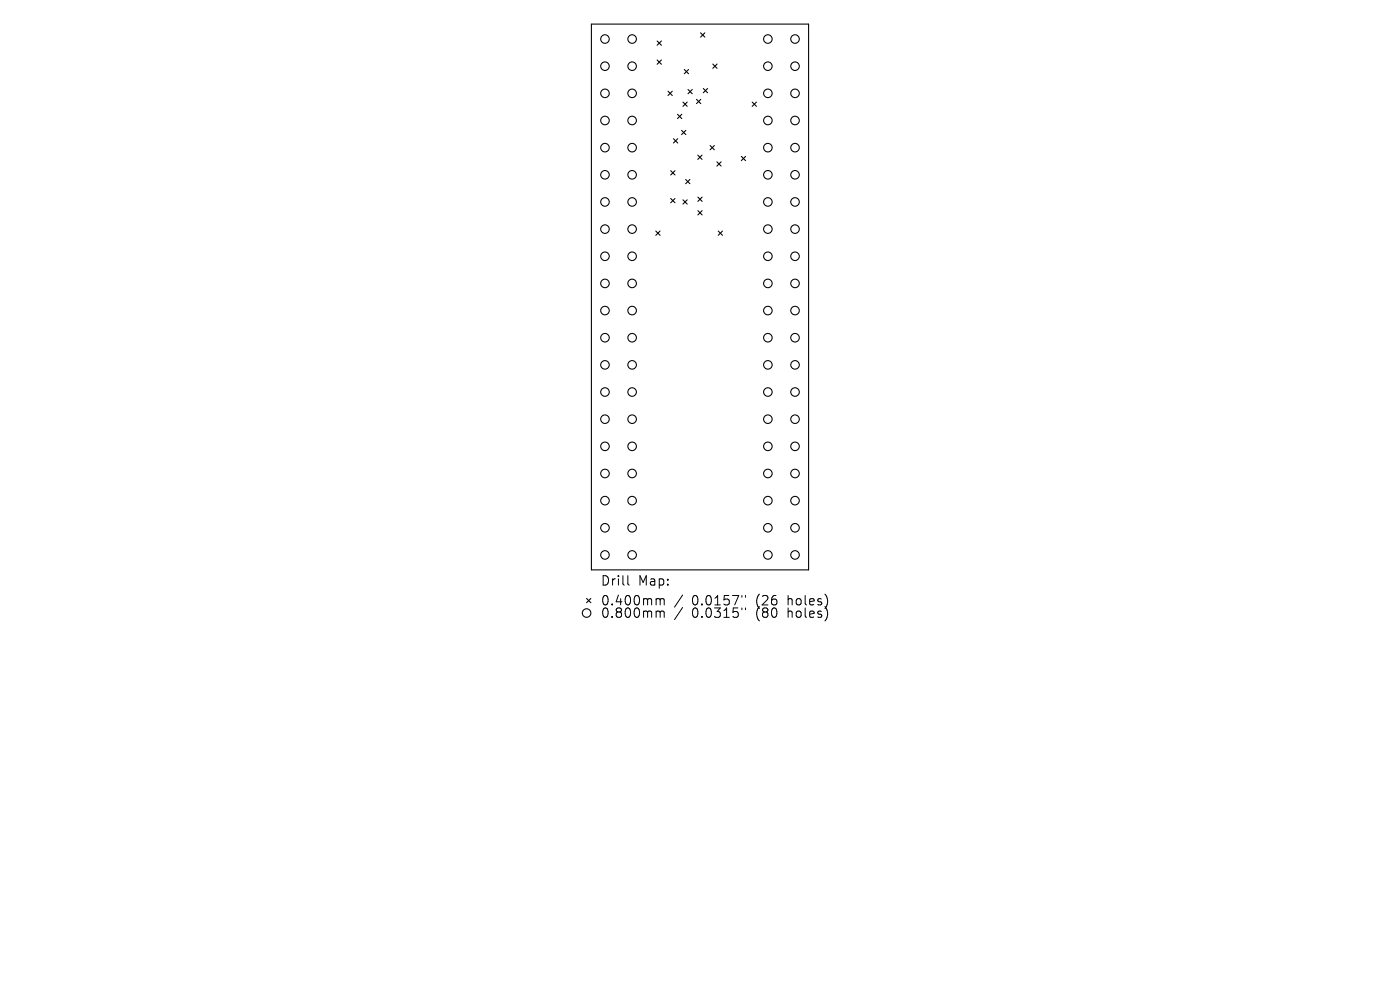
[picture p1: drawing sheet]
<svg xmlns="http://www.w3.org/2000/svg" width="297mm" height="210mm" viewBox="0 0 297 210" stroke-linecap="round" stroke-linejoin="round" font-family="sans-serif">
<defs><g id="words">
<g font-size="2.8">
<text x="127.3" y="124.5">Drill</text>
<text x="135.4" y="124.5">Map:</text>
<text x="127.3" y="128.7">0.400mm</text>
<text x="127.3" y="131.3">0.800mm</text>
<text x="146.8" y="128.7">0.0157&quot;</text>
<text x="146.8" y="131.3">0.0315&quot;</text>
<text x="160.5" y="128.7">(26</text>
<text x="160.5" y="131.3">(80</text>
<text x="167.4" y="128.7">holes)</text>
<text x="167.4" y="131.3">holes)</text>
</g>
</g></defs>
<g fill="none" stroke="#000" stroke-width=".23">
<path d="M125.5 5.1h46v115.8h-46zM139.4 8.7l.9 .9M139.4 12.7l.9 .9M140.3 8.7l-.9 .9M140.3 12.7l-.9 .9M141.7 19.3l.9 1M142.6 19.3l-.9 1M145.2 14.7l.9 .9M146 19l.9 .9M146.1 14.7l-.9 .9M146.9 19l-.9 .9M148.6 7l.9 .9"/>
<path d="M149.2 18.8l.9 .9M149.5 7l-.9 .9M150.1 18.8l-.9 .9M151.2 13.6l.9 .9M152.1 13.6l-.9 .9M142.3 36.2l.9 .9M142.9 29.4l.9 .9M143.2 36.2l-.9 .9M143.7 24.2l.9 1M143.8 29.4l-.9 .9M144.6 27.6l.9 1M144.6 24.2l-.9 1"/>
<path d="M144.9 21.7l.9 .9M145.5 38.1l.9 .9M145.5 27.6l-.9 1M145.8 21.7l-.9 .9M146.4 38.1l-.9 .9M147.8 21.1l.9 .9M148 32.9l.9 .9M148.7 21.1l-.9 .9M148.9 32.9l-.9 .9M150.6 30.9l.9 .9M151.5 30.9l-.9 .9M152.1 34.3l.9 .9"/>
<path d="M153 34.3l-.9 .9M157.3 33.2l.9 .9M158.2 33.2l-.9 .9M159.6 21.7l.9 .9M160.5 21.7l-.9 .9M139.1 49l.9 .9M140 49l-.9 .9M142.3 42.1l.9 .9M143.2 42.1l-.9 .9M144.9 42.4l.9 .9M145.8 42.4l-.9 .9M148 41.8l1 .9"/>
<path d="M148 44.7l1 .9M149 41.8l-1 .9M149 44.7l-1 .9M152.4 49l.9 .9M153.3 49l-.9 .9M124.4 127l.9 .9M125.3 127l-.9 .9"/>
<circle cx="128.3" cy="19.8" r=".91"/>
<circle cx="128.3" cy="8.3" r=".91"/>
<circle cx="128.3" cy="14" r=".91"/>
<circle cx="134.1" cy="19.8" r=".91"/>
<circle cx="134.1" cy="8.3" r=".91"/>
<circle cx="134.1" cy="14" r=".91"/>
<circle cx="162.9" cy="19.8" r=".91"/>
<circle cx="162.9" cy="8.3" r=".91"/>
<circle cx="162.9" cy="14" r=".91"/>
<circle cx="168.7" cy="19.8" r=".91"/>
<circle cx="168.7" cy="8.3" r=".91"/>
<circle cx="168.7" cy="14" r=".91"/>
<circle cx="128.3" cy="31.3" r=".91"/>
<circle cx="128.3" cy="37.1" r=".91"/>
<circle cx="128.3" cy="25.6" r=".91"/>
<circle cx="134.1" cy="31.3" r=".91"/>
<circle cx="134.1" cy="25.6" r=".91"/>
<circle cx="134.1" cy="37.1" r=".91"/>
<circle cx="162.9" cy="31.3" r=".91"/>
<circle cx="162.9" cy="25.6" r=".91"/>
<circle cx="162.9" cy="37.1" r=".91"/>
<circle cx="168.7" cy="31.3" r=".91"/>
<circle cx="168.7" cy="37.1" r=".91"/>
<circle cx="168.7" cy="25.6" r=".91"/>
<circle cx="128.3" cy="42.8" r=".91"/>
<circle cx="128.3" cy="48.6" r=".91"/>
<circle cx="128.3" cy="54.4" r=".91"/>
<circle cx="134.1" cy="42.8" r=".91"/>
<circle cx="134.1" cy="48.6" r=".91"/>
<circle cx="134.1" cy="54.4" r=".91"/>
<circle cx="162.9" cy="42.8" r=".91"/>
<circle cx="162.9" cy="48.6" r=".91"/>
<circle cx="162.9" cy="54.4" r=".91"/>
<circle cx="168.7" cy="42.8" r=".91"/>
<circle cx="168.7" cy="48.6" r=".91"/>
<circle cx="168.7" cy="54.4" r=".91"/>
<circle cx="128.3" cy="77.4" r=".91"/>
<circle cx="128.3" cy="71.6" r=".91"/>
<circle cx="128.3" cy="65.9" r=".91"/>
<circle cx="128.3" cy="60.1" r=".91"/>
<circle cx="134.1" cy="77.4" r=".91"/>
<circle cx="134.1" cy="71.6" r=".91"/>
<circle cx="134.1" cy="60.1" r=".91"/>
<circle cx="134.1" cy="65.9" r=".91"/>
<circle cx="162.9" cy="71.6" r=".91"/>
<circle cx="162.9" cy="77.4" r=".91"/>
<circle cx="162.9" cy="65.9" r=".91"/>
<circle cx="162.9" cy="60.1" r=".91"/>
<circle cx="168.7" cy="77.4" r=".91"/>
<circle cx="168.7" cy="71.6" r=".91"/>
<circle cx="168.7" cy="60.1" r=".91"/>
<circle cx="168.7" cy="65.9" r=".91"/>
<circle cx="128.3" cy="94.7" r=".91"/>
<circle cx="128.3" cy="88.9" r=".91"/>
<circle cx="128.3" cy="83.2" r=".91"/>
<circle cx="134.1" cy="94.7" r=".91"/>
<circle cx="134.1" cy="88.9" r=".91"/>
<circle cx="134.1" cy="83.2" r=".91"/>
<circle cx="162.9" cy="88.9" r=".91"/>
<circle cx="162.9" cy="94.7" r=".91"/>
<circle cx="162.9" cy="83.2" r=".91"/>
<circle cx="168.7" cy="94.7" r=".91"/>
<circle cx="168.7" cy="88.9" r=".91"/>
<circle cx="168.7" cy="83.2" r=".91"/>
<circle cx="128.3" cy="106.2" r=".91"/>
<circle cx="128.3" cy="100.4" r=".91"/>
<circle cx="128.3" cy="117.7" r=".91"/>
<circle cx="128.3" cy="112" r=".91"/>
<circle cx="134.1" cy="100.4" r=".91"/>
<circle cx="134.1" cy="106.2" r=".91"/>
<circle cx="134.1" cy="117.7" r=".91"/>
<circle cx="134.1" cy="112" r=".91"/>
<circle cx="162.9" cy="106.2" r=".91"/>
<circle cx="162.9" cy="100.4" r=".91"/>
<circle cx="162.9" cy="117.7" r=".91"/>
<circle cx="162.9" cy="112" r=".91"/>
<circle cx="168.7" cy="100.4" r=".91"/>
<circle cx="168.7" cy="106.2" r=".91"/>
<circle cx="168.7" cy="117.7" r=".91"/>
<circle cx="168.7" cy="112" r=".91"/>
<circle cx="124.4" cy="130" r=".91"/>
</g>
<g fill="none" stroke="#000" stroke-width=".21">
<path d="M133.2 122.1v1.7l.3 .3M139.5 127l.5 .1 .1 .2M139.5 129.6l.5 .1 .1 .2M140.1 127.3l.2-.3 .5 .1 .1 1.2M140.1 127.3v1M140.1 129.9v1.1M140.1 129.9l.2-.3 .5 .1 .1 1.3M144.8 126.2l-1.7 2.6M144.8 128.9l-1.7 2.5M157.4 126.3v.4M157.4 129v.3M158.1 126.3v.4"/>
<path d="M158.1 129v.3"/>
</g>
<use href="#words"/>
</svg>
